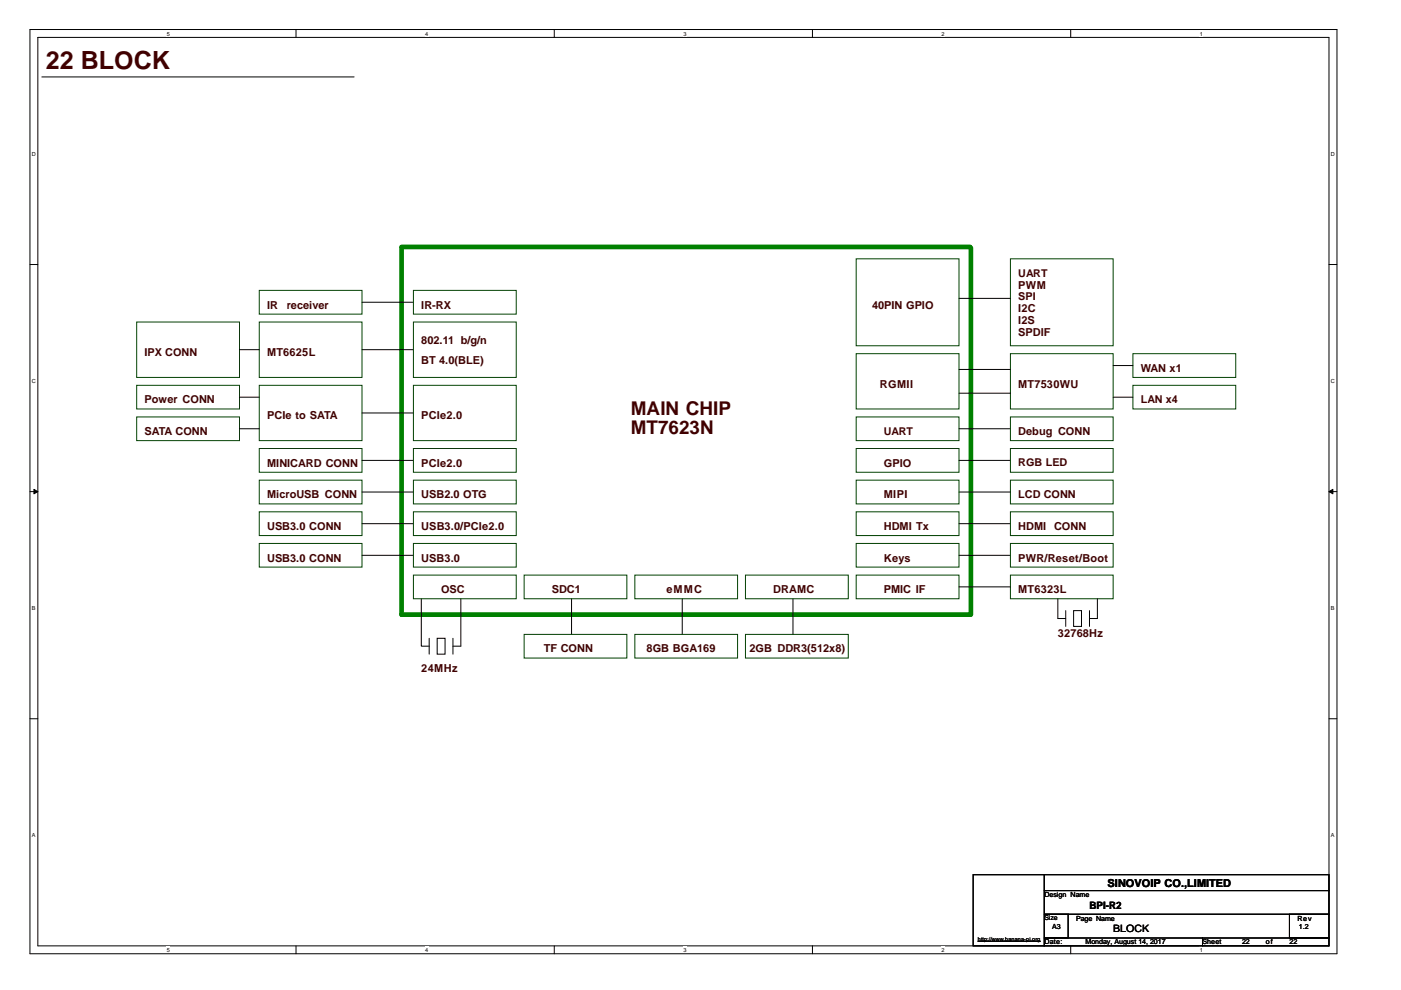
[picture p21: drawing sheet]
<svg xmlns="http://www.w3.org/2000/svg" width="297mm" height="210mm" viewBox="0 0 297 210" stroke-linecap="round" stroke-linejoin="round" font-family="sans-serif">
<defs><g id="words">
<text font-size="5.3" fill="#400000" x="9.7" y="14.5">22 BLOCK</text>
<g font-size="4" fill="#400000">
<text x="133.8" y="87.9">MAIN CHIP</text>
<text x="133.8" y="92.1">MT7623N</text>
</g>
<g font-size="2.3" fill="#400000">
<text x="215.9" y="58.7">UART</text>
<text x="56.6" y="65.4">IR</text>
<text x="60.8" y="65.4">receiver</text>
<text x="89.3" y="65.4">IR-RX</text>
<text x="184.9" y="65.4">40PIN GPIO</text>
<text x="215.9" y="63.7">SPI</text>
<text x="215.9" y="61.2">PWM</text>
<text x="215.9" y="66.2">I2C</text>
<text x="215.9" y="68.8">I2S</text>
<text x="215.9" y="71.3">SPDIF</text>
<text x="30.6" y="75.5">IPX CONN</text>
<text x="56.6" y="75.5">MT6625L</text>
<text x="89.3" y="73">802.11 b/g/n</text>
<text x="89.3" y="77.1">BT 4.0(BLE)</text>
<text x="186.6" y="82.2">RGMII</text>
<text x="215.9" y="82.2">MT7530WU</text>
<text x="241.9" y="78.8">WAN x1</text>
<text x="30.6" y="85.5">Power CONN</text>
<text x="56.6" y="88.9">PCIe to SATA</text>
<text x="89.3" y="88.9">PCIe2.0</text>
<text x="241.9" y="85.5">LAN x4</text>
<text x="30.6" y="92.2">SATA CONN</text>
<text x="187.4" y="92.2">UART</text>
<text x="215.9" y="92.2">Debug CONN</text>
<text x="56.6" y="98.9">MINICARD CONN</text>
<text x="89.3" y="98.9">PCIe2.0</text>
<text x="187.4" y="98.9">GPIO</text>
<text x="215.9" y="98.9">RGB LED</text>
<text x="56.6" y="105.6">MicroUSB CONN</text>
<text x="89.3" y="105.6">USB2.0 OTG</text>
<text x="187.4" y="105.6">MIPI</text>
<text x="215.9" y="105.6">LCD CONN</text>
<text x="56.6" y="112.3">USB3.0 CONN</text>
<text x="89.3" y="112.3">USB3.0/PCIe2.0</text>
<text x="187.4" y="112.3">HDMI Tx</text>
<text x="215.9" y="112.3">HDMI</text>
<text x="223.5" y="112.3">CONN</text>
<text x="56.6" y="119.1">USB3.0 CONN</text>
<text x="89.3" y="119.1">USB3.0</text>
<text x="187.4" y="119.1">Keys</text>
<text x="215.9" y="119.1">PWR/Reset/Boot</text>
<text x="93.5" y="125.7">OSC</text>
<text x="117" y="125.8">SDC1</text>
<text x="141.3" y="125.8">eMMC</text>
<text x="163.9" y="125.8">DRAMC</text>
<text x="187.4" y="125.8">PMIC IF</text>
<text x="215.9" y="125.8">MT6323L</text>
<text x="224.3" y="135">32768Hz</text>
<text x="89.3" y="142.5">24MHz</text>
<text x="115.3" y="138.3">TF CONN</text>
<text x="137.1" y="138.3">8GB BGA169</text>
<text x="158.9" y="138.3">2GB DDR3(512x8)</text>
</g>
<text font-size="2.3" x="234.8" y="188.1">SINOVOIP CO.,LIMITED</text>
<g font-size="2.2">
<text x="231" y="192.7">BPI-R2</text>
<text x="236" y="197.6">BLOCK</text>
</g>
<g font-size="1.5">
<text x="221.4" y="190.2">Design Name</text>
<text x="221.4" y="195.1">Size</text>
<text x="223.1" y="196.9">A3</text>
<text x="228.1" y="195.2">Page Name</text>
<text x="275.1" y="195.2">Rev</text>
<text x="275.4" y="197">1.2</text>
<text x="221.4" y="200.2">Date:</text>
<text x="230.1" y="200.2">Monday, August 14, 2017</text>
<text x="255" y="200.2">Sheet</text>
<text x="263.3" y="200.2">22</text>
<text x="268.4" y="200.2">of</text>
<text x="273.4" y="200.2">22</text>
</g>
<g font-size="1.2">
<text x="35.4" y="7.5">5</text>
<text x="90.1" y="7.5">4</text>
<text x="144.9" y="7.5">3</text>
<text x="199.6" y="7.5">2</text>
<text x="254.4" y="7.5">1</text>
<text x="6.8" y="33.1">D</text>
<text x="282.2" y="33.1">D</text>
<text x="6.8" y="81.2">C</text>
<text x="282.2" y="81.2">C</text>
<text x="6.8" y="129.4">B</text>
<text x="282.2" y="129.4">B</text>
<text x="6.8" y="177.5">A</text>
<text x="282.2" y="177.5">A</text>
<text x="35.4" y="201.8">5</text>
<text x="90.1" y="201.8">4</text>
<text x="144.9" y="201.8">3</text>
<text x="199.6" y="201.8">2</text>
<text x="207.3" y="199.4">http://www.banana-pi.org</text>
<text x="254.4" y="201.8">1</text>
</g>
</g></defs>
<path d="M6.3 6.3h277.2v195.9h-277.2zM8 7.9h273.8v192.6h-273.8z" fill="none" stroke="#000" stroke-width=".21"/>
<g fill="#fff">
<path d="M35.4 6.4h.6v1.4h-.6z"/>
<path d="M35.4 200.7h.6v1.4h-.6z"/>
</g>
<path d="M62.8 6.3v1.6M62.8 200.5v1.7" fill="none" stroke="#000" stroke-width=".21"/>
<g fill="#fff">
<path d="M90.1 6.4h.7v1.4h-.7z"/>
<path d="M90.1 200.7h.7v1.4h-.7z"/>
</g>
<path d="M117.5 6.3v1.6M117.5 200.5v1.7" fill="none" stroke="#000" stroke-width=".21"/>
<g fill="#fff">
<path d="M144.9 6.4h.6v1.4h-.6z"/>
<path d="M144.9 200.7h.6v1.4h-.6z"/>
</g>
<path d="M172.3 6.3v1.6M172.3 200.5v1.7" fill="none" stroke="#000" stroke-width=".21"/>
<g fill="#fff">
<path d="M199.6 6.4h.7v1.4h-.7z"/>
<path d="M199.6 200.7h.7v1.4h-.7z"/>
</g>
<path d="M227 6.3v1.6M227 200.5v1.7" fill="none" stroke="#000" stroke-width=".21"/>
<g fill="#fff">
<path d="M254.4 6.4h.6v1.4h-.6z"/>
<path d="M254.4 200.7h.6v1.4h-.6z"/>
<path d="M6.8 32h.8v1.4h-.8z"/>
<path d="M282.2 32h.8v1.4h-.8z"/>
<path d="M6.8 80.1h.8v1.4h-.8z"/>
<path d="M282.2 80.1h.8v1.4h-.8z"/>
</g>
<path d="M6.3 56.1h1.7M281.8 56.1h1.6" fill="none" stroke="#000" stroke-width=".21"/>
<g fill="#fff">
<path d="M6.8 128.3h.8v1.4h-.8z"/>
<path d="M282.2 128.3h.8v1.4h-.8z"/>
</g>
<path d="M6.3 104.2h1.7M281.8 104.2h1.6" fill="none" stroke="#000" stroke-width=".21"/>
<g fill="#000" stroke="#000" stroke-width=".21">
<path d="M7.2 103.8l.8 .4-.8 .5z" fill-rule="evenodd"/>
<path d="M281.8 104.2l.8-.4v.9z" fill-rule="evenodd"/>
</g>
<g fill="#fff">
<path d="M6.8 176.4h.8v1.4h-.8z"/>
<path d="M282.2 176.4h.8v1.4h-.8z"/>
</g>
<g fill="none" stroke="#000" stroke-width=".21">
<path d="M8.9 16.3h66.2M50.8 74.1h4.2M76.8 74.1h10.9M76.8 64.1h10.9M203.3 78.3h10.9M203.3 63.3h10.9M236 77.5h4.2M50.8 90.9h4.2M50.8 84.2h4.2M76.8 97.6h10.9M76.8 87.6h10.9M203.3 97.6h10.9"/>
<path d="M203.3 90.9h10.9M203.3 83.4h10.9M236 84.2h4.2M76.8 104.3h10.9M76.8 111h10.9M76.8 117.7h10.9M203.3 104.3h10.9M203.3 111h10.9M203.3 117.7h10.9M89.3 127v10h1.7M91 135.3v3.4M92.7 135.3h1.7v3.4h-1.7z"/>
<path d="M96 135.3v3.4M97.7 127v10h-1.7M121.2 127v7.5M144.7 127v7.5M168.1 127v7.5M203.3 124.4h10.9M224.3 127v4.1h1.7M226 129.5v3.3M227.6 129.5h1.7v3.3h-1.7zM231 129.5v3.3M232.7 127v4.1h-1.7M6.3 152.4h1.7"/>
<path d="M281.8 152.4h1.6M206.3 185.5h15.1v15h-15.1zM207.3 199.6h13.3M221.4 185.5h60.4v3.3h-60.4zM221.4 188.8h60.4v5h-60.4zM221.4 193.8h5.1v5.1h-5.1zM221.4 198.9h33.6v1.6h-33.6zM255 198.9h26.8v1.6h-26.8zM273.4 193.8h8.4v5.1h-8.4z"/>
</g>
<path d="M85.1 52.5v77.8h120.6M85.1 52.4h120.6M205.8 52.5v77.8" fill="none" stroke="#008000" stroke-width=".99"/>
<g fill="none" stroke="#004000" stroke-width=".21">
<path d="M181.5 54.9h21.8v18.4h-21.8zM214.2 54.9h21.8v18.4h-21.8zM29 68.3h21.8v11.7h-21.8zM55 68.3h21.8v11.7h-21.8zM55 61.6h21.8v5h-21.8zM87.7 68.3h21.8v11.7h-21.8zM87.7 61.6h21.8v5h-21.8zM181.5 75h21.8v11.7h-21.8zM214.2 75h21.8v11.7h-21.8zM240.2 75h21.8v5h-21.8zM29 81.7h21.8v5h-21.8zM29 88.4h21.8v5h-21.8z"/>
<path d="M55 95.1h21.8v5h-21.8zM55 81.7h21.8v11.7h-21.8zM87.7 95.1h21.8v5h-21.8zM87.7 81.7h21.8v11.7h-21.8zM181.5 95.1h21.8v5h-21.8zM181.5 88.4h21.8v5h-21.8zM214.2 95.1h21.8v5h-21.8zM214.2 88.4h21.8v5h-21.8zM240.2 81.7h21.8v5h-21.8zM55 115.2h21.8v5h-21.8zM55 108.5h21.8v5.1h-21.8zM55 101.8h21.8v5h-21.8z"/>
<path d="M87.7 115.2h21.8v5h-21.8zM87.7 108.5h21.8v5.1h-21.8zM87.7 101.8h21.8v5h-21.8zM181.5 115.2h21.8v5h-21.8zM181.5 108.5h21.8v5.1h-21.8zM181.5 101.8h21.8v5h-21.8zM214.2 101.8h21.8v5h-21.8zM214.2 108.5h21.8v5.1h-21.8zM214.2 115.2h21.8v5h-21.8zM87.7 121.9h21.8v5.1h-21.8zM111.1 121.9h21.8v5.1h-21.8zM111.1 134.5h21.8v5h-21.8z"/>
<path d="M134.6 121.9h21.8v5.1h-21.8zM134.6 134.5h21.8v5h-21.8zM158.1 121.9h21.8v5.1h-21.8zM158.1 134.5h21.8v5h-21.8zM181.5 121.9h21.8v5.1h-21.8zM214.2 121.9h21.8v5.1h-21.8z"/>
</g>
<use href="#words"/>
</svg>
